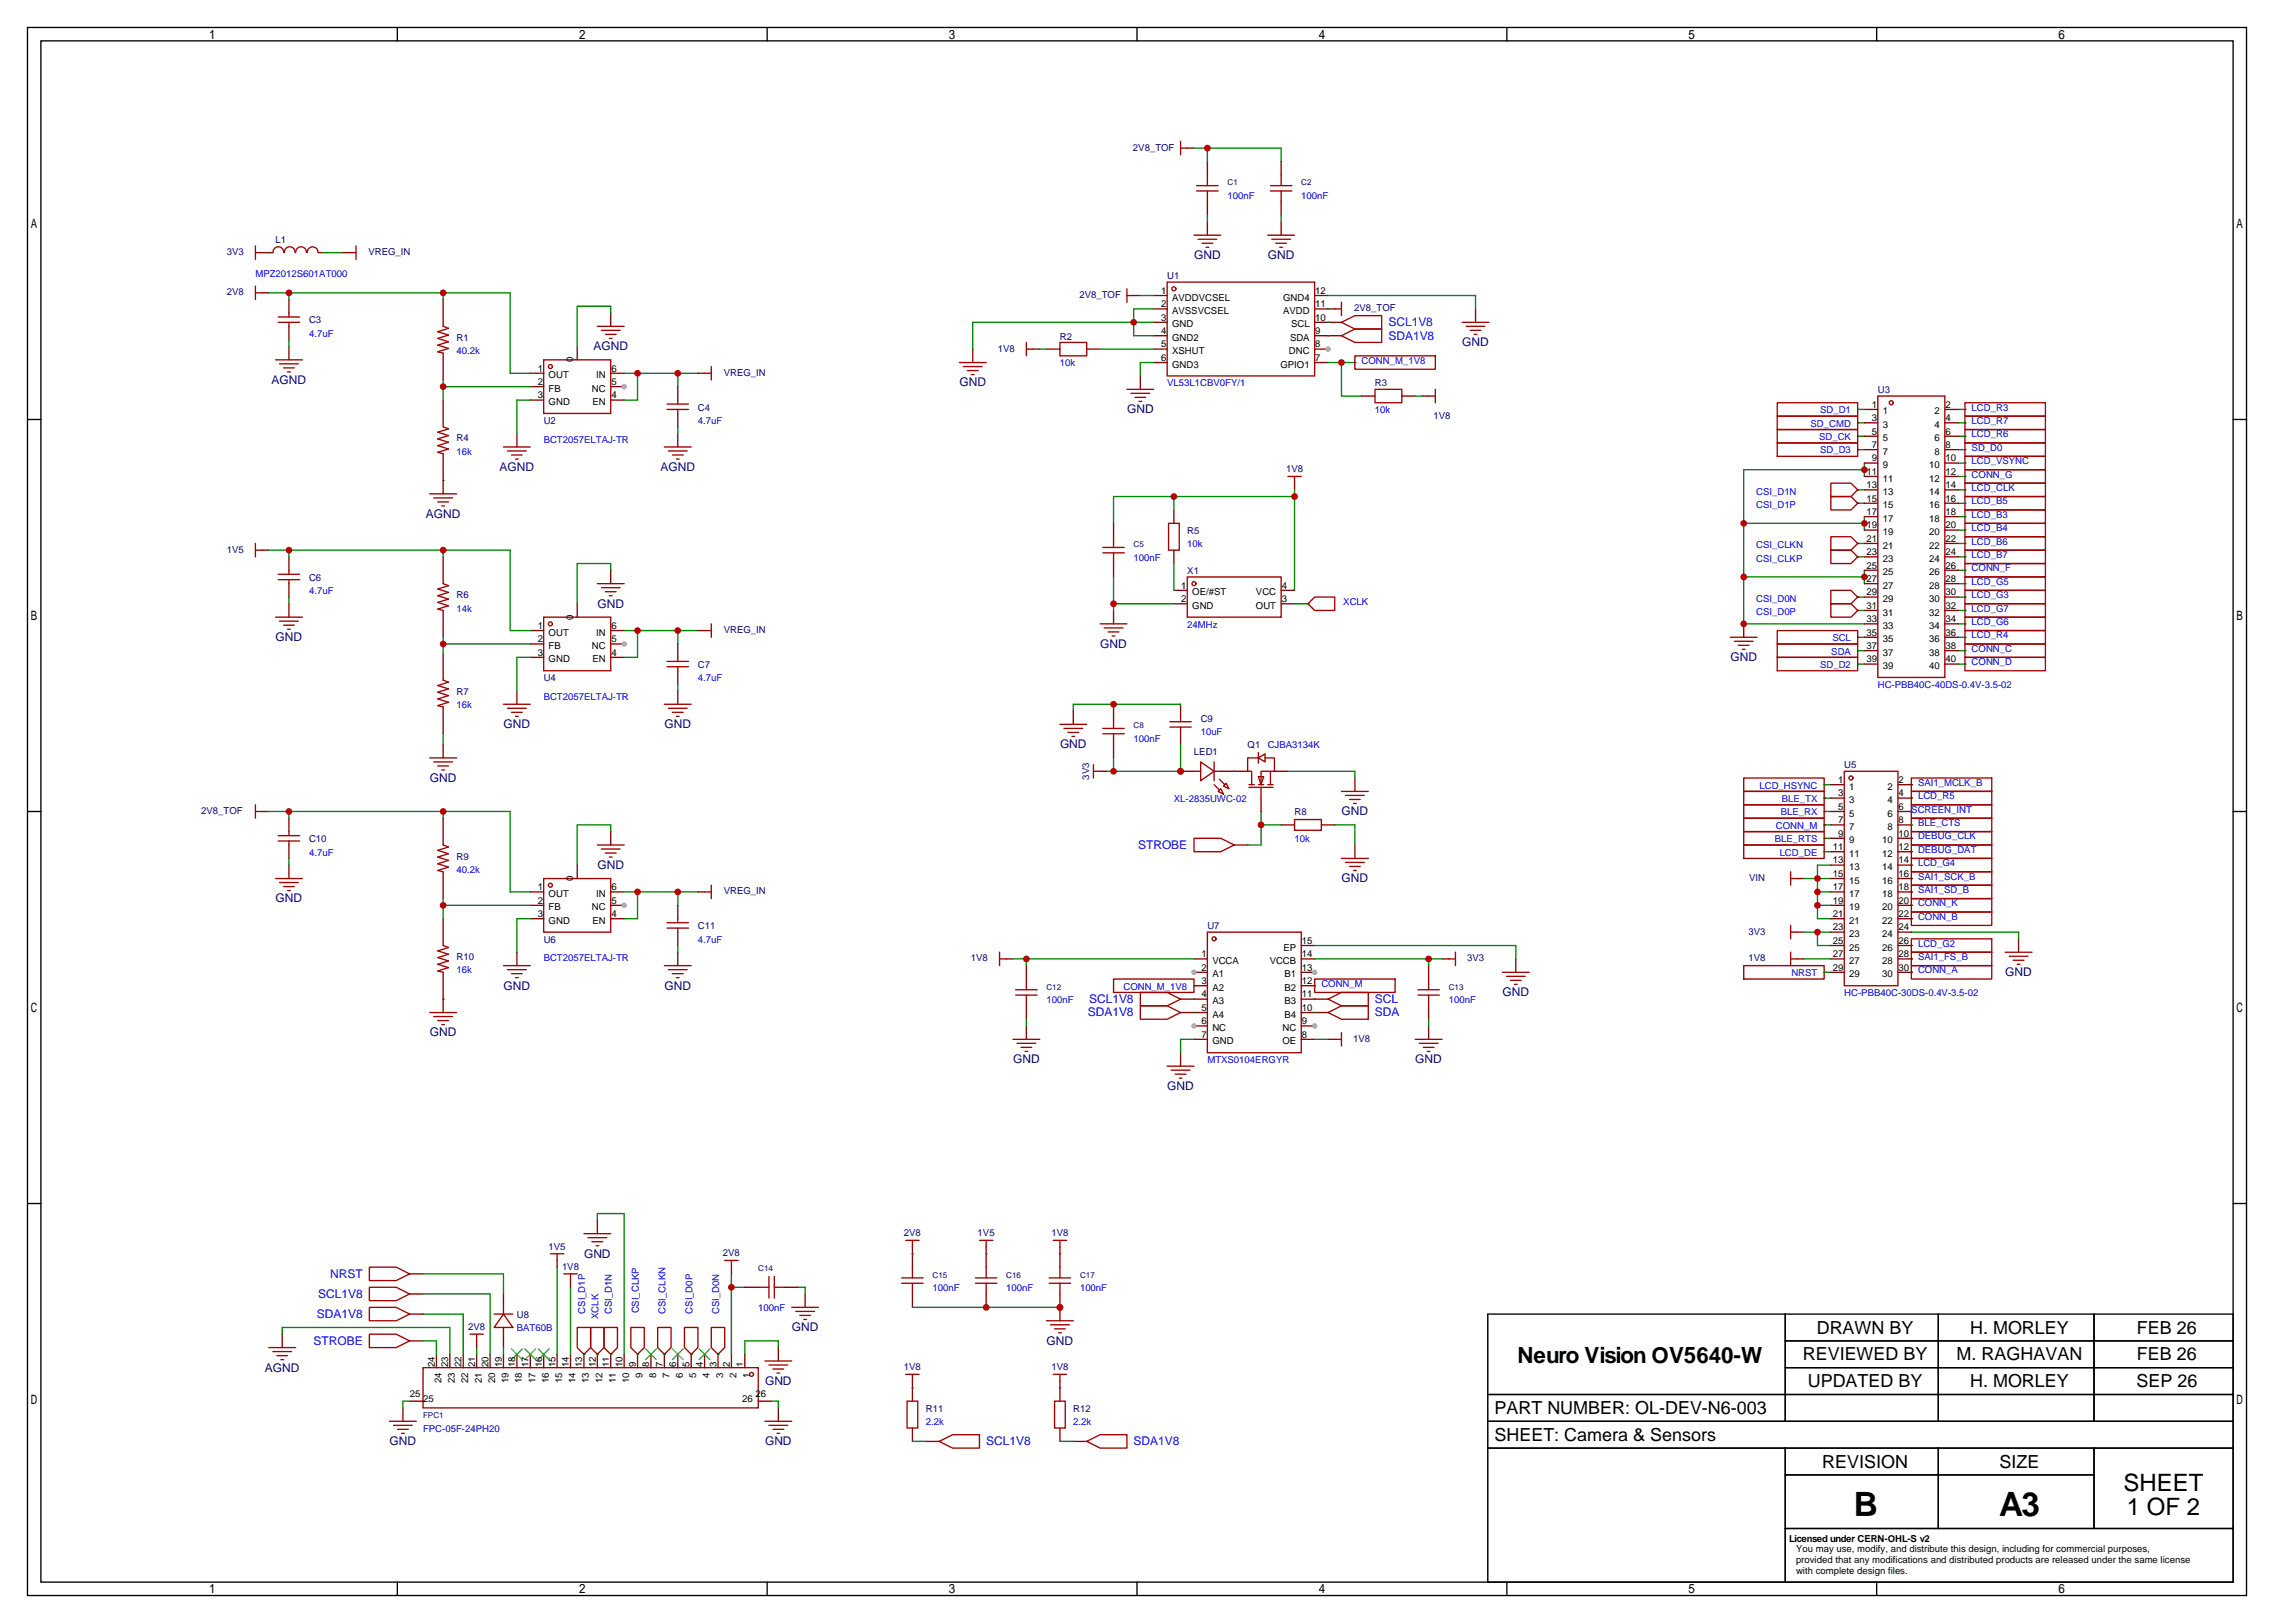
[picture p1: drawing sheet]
<svg xmlns="http://www.w3.org/2000/svg" width="431mm" height="308mm" viewBox="0 0 431 308" stroke-linecap="round" stroke-linejoin="round" font-family="sans-serif">
<defs><g id="words">
<g font-size="6.3">
<text x="351.2" y="287.3">B</text>
<text x="378.7" y="287.3">A3</text>
</g>
<g font-size="4.5">
<text x="402.3" y="282.7">SHEET</text>
<text x="402.9" y="287.2">1 OF 2</text>
</g>
<text font-size="4.2" x="287.5" y="258.3">Neuro Vision OV5640-W</text>
<g font-size="3.4">
<text x="341.5" y="257.8">REVIEWED BY</text>
<text x="344.2" y="252.7">DRAWN BY</text>
<text x="370.7" y="257.8">M. RAGHAVAN</text>
<text x="373.2" y="252.7">H. MORLEY</text>
<text x="404.8" y="252.7">FEB 26</text>
<text x="404.8" y="257.8">FEB 26</text>
<text x="342.5" y="262.9">UPDATED BY</text>
<text x="373.2" y="262.9">H. MORLEY</text>
<text x="404.7" y="262.9">SEP 26</text>
<text x="283.1" y="268">PART NUMBER: OL-DEV-N6-003</text>
<text x="283.1" y="273.1">SHEET: Camera &amp; Sensors</text>
<text x="345.2" y="278.1">REVISION</text>
<text x="378.8" y="278.1">SIZE</text>
</g>
<g font-size="2.3" fill="#000080">
<text x="226.2" y="49.1">GND</text>
<text x="240.2" y="49.1">GND</text>
<text x="277" y="65.6">GND</text>
<text x="112.4" y="66.4">AGND</text>
<text x="51.5" y="72.7">AGND</text>
<text x="181.8" y="73.2">GND</text>
<text x="213.5" y="78.3">GND</text>
<text x="94.6" y="89.2">AGND</text>
<text x="125.1" y="89.2">AGND</text>
<text x="80.7" y="98.1">AGND</text>
<text x="113.2" y="115.2">GND</text>
<text x="52.2" y="121.5">GND</text>
<text x="208.4" y="122.8">GND</text>
<text x="327.8" y="125.3">GND</text>
<text x="95.4" y="138">GND</text>
<text x="125.9" y="138">GND</text>
<text x="200.8" y="141.8">GND</text>
<text x="81.4" y="148.2">GND</text>
<text x="254.1" y="154.5">GND</text>
<text x="113.2" y="164.7">GND</text>
<text x="254.1" y="167.2">GND</text>
<text x="52.2" y="171">GND</text>
<text x="379.9" y="185">GND</text>
<text x="95.4" y="187.5">GND</text>
<text x="125.9" y="187.5">GND</text>
<text x="284.6" y="188.8">GND</text>
<text x="81.4" y="196.4">GND</text>
<text x="191.9" y="201.5">GND</text>
<text x="268.1" y="201.5">GND</text>
<text x="221.1" y="206.6">GND</text>
<text x="110.6" y="238.3">GND</text>
<text x="150" y="252.3">GND</text>
<text x="198.3" y="254.9">GND</text>
<text x="50.2" y="259.9">AGND</text>
<text x="144.9" y="262.5">GND</text>
<text x="73.8" y="273.9">GND</text>
<text x="144.9" y="273.9">GND</text>
</g>
<g font-size="2.3" fill="#00f">
<text x="263" y="61.8">SCL1V8</text>
<text x="263" y="64.4">SDA1V8</text>
<text x="215.6" y="160.9">STROBE</text>
<text x="206.3" y="190.1">SCL1V8</text>
<text x="260.5" y="190.1">SCL</text>
<text x="206.1" y="192.6">SDA1V8</text>
<text x="260.5" y="192.6">SDA</text>
<text x="60.3" y="246">SCL1V8</text>
<text x="62.5" y="242.2">NRST</text>
<text x="60" y="249.8">SDA1V8</text>
<text x="59.4" y="254.9">STROBE</text>
<text x="186.8" y="273.9">SCL1V8</text>
<text x="214.8" y="273.9">SDA1V8</text>
</g>
<g font-size="1.8" fill="#000080">
<text x="214.6" y="28.5">2V8_TOF</text>
<text x="52.2" y="46.1">L1</text>
<text x="43" y="48.4">3V3</text>
<text x="69.8" y="48.4">VREG_IN</text>
<text x="221.1" y="52.9">U1</text>
<text x="43" y="56">2V8</text>
<text x="204.5" y="56.5">2V8_TOF</text>
<text x="256.5" y="59">2V8_TOF</text>
<text x="58.5" y="61.3">C3</text>
<text x="86.5" y="64.6">R1</text>
<text x="200.8" y="64.4">R2</text>
<text x="137.1" y="71.2">VREG_IN</text>
<text x="189" y="66.6">1V8</text>
<text x="132.2" y="77.8">C4</text>
<text x="260.5" y="73.2">R3</text>
<text x="355.7" y="74.5">U3</text>
<text x="86.5" y="83.7">R4</text>
<text x="103" y="80.4">U2</text>
<text x="271.6" y="79.3">1V8</text>
<text x="243.6" y="89.5">1V8</text>
<text x="224.9" y="101.2">R5</text>
<text x="43" y="104.7">1V5</text>
<text x="58.5" y="110.1">C6</text>
<text x="86.5" y="113.4">R6</text>
<text x="224.9" y="108.8">X1</text>
<text x="137.1" y="120">VREG_IN</text>
<text x="86.5" y="131.7">R7</text>
<text x="103" y="129.1">U4</text>
<text x="132.2" y="126.6">C7</text>
<text x="227.5" y="136.7">C9</text>
<text x="226.2" y="143.1">LED1</text>
<text x="236.3" y="141.8">Q1</text>
<text x="206.3" y="147.8" transform="rotate(-90 206.3 147.8)">3V3</text>
<text x="349.4" y="145.6">U5</text>
<text x="38.1" y="154.3">2V8_TOF</text>
<text x="245.2" y="154.5">R8</text>
<text x="58.5" y="159.6">C10</text>
<text x="86.5" y="162.9">R9</text>
<text x="331.4" y="167">VIN</text>
<text x="137.1" y="169.5">VREG_IN</text>
<text x="103" y="178.7">U6</text>
<text x="132.2" y="176.1">C11</text>
<text x="228.7" y="176.1">U7</text>
<text x="331.3" y="177.1">3V3</text>
<text x="86.5" y="182">R10</text>
<text x="183.9" y="182.2">1V8</text>
<text x="277.9" y="182.2">3V3</text>
<text x="331.3" y="182.2">1V8</text>
<text x="256.3" y="197.4">1V8</text>
<text x="103.9" y="236.8">1V5</text>
<text x="136.9" y="238.1">2V8</text>
<text x="171.2" y="234.3">2V8</text>
<text x="185.2" y="234.3">1V5</text>
<text x="199.2" y="234.3">1V8</text>
<text x="106.5" y="240.6">1V8</text>
<text x="97.9" y="249.8">U8</text>
<text x="88.7" y="252.1">2V8</text>
<text x="171.2" y="259.7">1V8</text>
<text x="199.2" y="259.7">1V8</text>
<text x="175.4" y="267.6">R11</text>
<text x="203.3" y="267.6">R12</text>
</g>
<g font-size="1.8" fill="#00f">
<text x="232.5" y="37.7">100nF</text>
<text x="246.5" y="37.7">100nF</text>
<text x="48.4" y="52.4">MPZ2012S601AT000</text>
<text x="58.5" y="63.8">4.7uF</text>
<text x="86.5" y="67.1">40.2k</text>
<text x="200.8" y="69.4">10k</text>
<text x="257.9" y="68.9">CONN_M_1V8</text>
<text x="221.1" y="73.2">VL53L1CBV0FY/1</text>
<text x="373.5" y="77.8">LCD_R3</text>
<text x="103" y="83.9">BCT2057ELTAJ-TR</text>
<text x="132.2" y="80.4">4.7uF</text>
<text x="260.5" y="78.3">10k</text>
<text x="343" y="80.9">SD_CMD</text>
<text x="344.6" y="83.4">SD_CK</text>
<text x="344.8" y="78.3">SD_D1</text>
<text x="373.5" y="82.9">LCD_R6</text>
<text x="373.5" y="80.4">LCD_R7</text>
<text x="86.5" y="86.2">16k</text>
<text x="344.8" y="85.9">SD_D3</text>
<text x="373.5" y="88">LCD_VSYNC</text>
<text x="373.5" y="85.4">SD_D0</text>
<text x="332.7" y="93.7">CSI_D1N</text>
<text x="373.5" y="95.6">LCD_B5</text>
<text x="373.5" y="93.1">LCD_CLK</text>
<text x="373.5" y="90.5">CONN_G</text>
<text x="332.7" y="96.3">CSI_D1P</text>
<text x="373.5" y="98.1">LCD_B3</text>
<text x="373.5" y="100.7">LCD_B4</text>
<text x="214.8" y="106.3">100nF</text>
<text x="224.9" y="103.7">10k</text>
<text x="332.7" y="103.9">CSI_CLKN</text>
<text x="332.7" y="106.4">CSI_CLKP</text>
<text x="373.5" y="105.8">LCD_B7</text>
<text x="373.5" y="103.2">LCD_B6</text>
<text x="58.5" y="112.6">4.7uF</text>
<text x="373.5" y="110.8">LCD_G5</text>
<text x="373.5" y="113.4">LCD_G3</text>
<text x="373.5" y="108.3">CONN_F</text>
<text x="86.5" y="115.9">14k</text>
<text x="224.9" y="119">24MHz</text>
<text x="254.5" y="114.6">XCLK</text>
<text x="332.7" y="114.1">CSI_D0N</text>
<text x="332.7" y="116.6">CSI_D0P</text>
<text x="373.5" y="115.9">LCD_G7</text>
<text x="373.5" y="118.5">LCD_G6</text>
<text x="346.9" y="124">SDA</text>
<text x="347.1" y="121.5">SCL</text>
<text x="373.5" y="121">LCD_R4</text>
<text x="373.5" y="123.5">CONN_C</text>
<text x="132.2" y="129.1">4.7uF</text>
<text x="344.8" y="126.6">SD_D2</text>
<text x="355.7" y="130.4">HC-PBB40C-40DS-0.4V-3.5-02</text>
<text x="373.5" y="126.1">CONN_D</text>
<text x="86.5" y="134.2">16k</text>
<text x="103" y="132.7">BCT2057ELTAJ-TR</text>
<text x="214.8" y="140.6">100nF</text>
<text x="227.5" y="139.3">10uF</text>
<text x="240.2" y="141.8">CJBA3134K</text>
<text x="333.3" y="149.4">LCD_HSYNC</text>
<text x="363.3" y="148.9">SAI1_MCLK_B</text>
<text x="222.4" y="152">XL-2835UWC-02</text>
<text x="337.3" y="154.5">BLE_RX</text>
<text x="337.5" y="152">BLE_TX</text>
<text x="362.1" y="154">SCREEN_INT</text>
<text x="363.3" y="151.5">LCD_R5</text>
<text x="245.2" y="159.6">10k</text>
<text x="336.2" y="159.6">BLE_RTS</text>
<text x="336.4" y="157.1">CONN_M</text>
<text x="363.3" y="159.1">DEBUG_CLK</text>
<text x="363.3" y="161.6">DEBUG_DAT</text>
<text x="363.3" y="156.6">BLE_CTS</text>
<text x="58.5" y="162.1">4.7uF</text>
<text x="86.5" y="165.4">40.2k</text>
<text x="337.1" y="162.1">LCD_DE</text>
<text x="363.3" y="164.2">LCD_G4</text>
<text x="363.3" y="166.7">SAI1_SCK_B</text>
<text x="363.3" y="169.3">SAI1_SD_B</text>
<text x="363.3" y="171.8">CONN_K</text>
<text x="132.2" y="178.7">4.7uF</text>
<text x="363.3" y="174.3">CONN_B</text>
<text x="363.3" y="179.4">LCD_G2</text>
<text x="86.5" y="184.5">16k</text>
<text x="103" y="182.2">BCT2057ELTAJ-TR</text>
<text x="339.4" y="185">NRST</text>
<text x="363.3" y="182">SAI1_FS_B</text>
<text x="363.3" y="184.5">CONN_A</text>
<text x="198.2" y="190.1">100nF</text>
<text x="212.8" y="187.5">CONN_M_1V8</text>
<text x="250.3" y="187">CONN_M</text>
<text x="274.4" y="190.1">100nF</text>
<text x="349.4" y="188.8">HC-PBB40C-30DS-0.4V-3.5-02</text>
<text x="228.7" y="201.5">MTXS0104ERGYR</text>
<text x="176.7" y="244.7">100nF</text>
<text x="190.6" y="244.7">100nF</text>
<text x="204.6" y="244.7">100nF</text>
<text x="110.8" y="249" transform="rotate(-90 110.8 249)">CSI_D1P</text>
<text x="113.4" y="250" transform="rotate(-90 113.4 250)">XCLK</text>
<text x="115.9" y="249.1" transform="rotate(-90 115.9 249.1)">CSI_D1N</text>
<text x="121" y="248.9" transform="rotate(-90 121 248.9)">CSI_CLKP</text>
<text x="126.1" y="249" transform="rotate(-90 126.1 249)">CSI_CLKN</text>
<text x="131.2" y="249" transform="rotate(-90 131.2 249)">CSI_D0P</text>
<text x="136.2" y="249.1" transform="rotate(-90 136.2 249.1)">CSI_D0N</text>
<text x="143.6" y="248.5">100nF</text>
<text x="97.9" y="252.3">BAT60B</text>
<text x="80.1" y="271.4">FPC-05F-24PH20</text>
<text x="175.4" y="270.1">2.2k</text>
<text x="203.3" y="270.1">2.2k</text>
</g>
<g font-size="1.8">
<text x="220" y="55.7">1</text>
<text x="220" y="58.2">2</text>
<text x="222" y="57">AVDDVCSEL</text>
<text x="222" y="59.5">AVSSVCSEL</text>
<text x="243.1" y="59.5">AVDD</text>
<text x="243.1" y="57">GND4</text>
<text x="249.2" y="58.2">11</text>
<text x="249.2" y="55.7">12</text>
<text x="220" y="60.8">3</text>
<text x="220" y="63.3">4</text>
<text x="220" y="65.9">5</text>
<text x="222" y="62">GND</text>
<text x="222" y="64.6">GND2</text>
<text x="244.4" y="64.6">SDA</text>
<text x="244.6" y="62">SCL</text>
<text x="249.2" y="65.9">8</text>
<text x="249.2" y="63.3">9</text>
<text x="249.2" y="60.8">10</text>
<text x="101.9" y="70.4">1</text>
<text x="103.9" y="71.7">OUT</text>
<text x="108.5" y="68.7" transform="rotate(-90 108.5 68.7)">0</text>
<text x="112.9" y="71.7">IN</text>
<text x="115.8" y="70.4">6</text>
<text x="220" y="68.4">6</text>
<text x="222" y="67.1">XSHUT</text>
<text x="222" y="69.7">GND3</text>
<text x="242.6" y="69.7">GPIO1</text>
<text x="244.2" y="67.1">DNC</text>
<text x="249.2" y="68.4">7</text>
<text x="101.9" y="73">2</text>
<text x="101.9" y="75.5">3</text>
<text x="103.9" y="74.2">FB</text>
<text x="103.9" y="76.8">GND</text>
<text x="112.1" y="74.2">NC</text>
<text x="112.2" y="76.8">EN</text>
<text x="115.8" y="75.5">4</text>
<text x="115.8" y="73">5</text>
<text x="354.6" y="77.3">1</text>
<text x="368.6" y="77.3">2</text>
<text x="354.6" y="82.4">5</text>
<text x="354.6" y="79.8">3</text>
<text x="356.7" y="83.6">5</text>
<text x="356.7" y="81.1">3</text>
<text x="356.7" y="78.6">1</text>
<text x="366.5" y="78.6">2</text>
<text x="366.5" y="81.1">4</text>
<text x="366.5" y="83.6">6</text>
<text x="368.6" y="79.8">4</text>
<text x="368.6" y="82.4">6</text>
<text x="353.6" y="90">11</text>
<text x="354.6" y="87.4">9</text>
<text x="354.6" y="84.9">7</text>
<text x="356.7" y="88.7">9</text>
<text x="356.7" y="86.2">7</text>
<text x="365.5" y="88.7">10</text>
<text x="366.5" y="86.2">8</text>
<text x="368.6" y="84.9">8</text>
<text x="368.6" y="87.4">10</text>
<text x="368.6" y="90">12</text>
<text x="353.6" y="95.1">15</text>
<text x="353.6" y="92.5">13</text>
<text x="356.7" y="93.8">13</text>
<text x="356.7" y="91.3">11</text>
<text x="365.5" y="91.3">12</text>
<text x="365.5" y="93.8">14</text>
<text x="368.6" y="92.5">14</text>
<text x="368.6" y="95.1">16</text>
<text x="353.6" y="100.1">19</text>
<text x="353.6" y="97.6">17</text>
<text x="356.7" y="101.4">19</text>
<text x="356.7" y="98.9">17</text>
<text x="356.7" y="96.3">15</text>
<text x="365.5" y="96.3">16</text>
<text x="365.5" y="98.9">18</text>
<text x="365.5" y="101.4">20</text>
<text x="368.6" y="97.6">18</text>
<text x="368.6" y="100.1">20</text>
<text x="353.6" y="107.8">25</text>
<text x="353.6" y="105.2">23</text>
<text x="353.6" y="102.7">21</text>
<text x="356.7" y="106.5">23</text>
<text x="356.7" y="104">21</text>
<text x="365.5" y="104">22</text>
<text x="365.5" y="106.5">24</text>
<text x="368.6" y="102.7">22</text>
<text x="368.6" y="105.2">24</text>
<text x="368.6" y="107.8">26</text>
<text x="223.8" y="111.6">1</text>
<text x="225.9" y="112.8">OE/#ST</text>
<text x="237.9" y="112.8">VCC</text>
<text x="242.8" y="111.6">4</text>
<text x="353.6" y="112.8">29</text>
<text x="353.6" y="110.3">27</text>
<text x="356.7" y="111.6">27</text>
<text x="356.7" y="109">25</text>
<text x="365.5" y="109">26</text>
<text x="365.5" y="111.6">28</text>
<text x="368.6" y="110.3">28</text>
<text x="368.6" y="112.8">30</text>
<text x="101.9" y="119.2">1</text>
<text x="108.5" y="117.5" transform="rotate(-90 108.5 117.5)">0</text>
<text x="115.8" y="119.2">6</text>
<text x="223.8" y="114.1">2</text>
<text x="225.9" y="115.4">GND</text>
<text x="237.9" y="115.4">OUT</text>
<text x="242.8" y="114.1">3</text>
<text x="353.6" y="117.9">33</text>
<text x="353.6" y="115.4">31</text>
<text x="356.7" y="119.2">33</text>
<text x="356.7" y="116.7">31</text>
<text x="356.7" y="114.1">29</text>
<text x="365.5" y="114.1">30</text>
<text x="365.5" y="116.7">32</text>
<text x="365.5" y="119.2">34</text>
<text x="368.6" y="115.4">32</text>
<text x="368.6" y="117.9">34</text>
<text x="101.9" y="121.7">2</text>
<text x="101.9" y="124.3">3</text>
<text x="103.9" y="120.5">OUT</text>
<text x="103.9" y="123">FB</text>
<text x="103.9" y="125.5">GND</text>
<text x="112.1" y="123">NC</text>
<text x="112.2" y="125.5">EN</text>
<text x="112.9" y="120.5">IN</text>
<text x="115.8" y="124.3">4</text>
<text x="115.8" y="121.7">5</text>
<text x="353.6" y="125.5">39</text>
<text x="353.6" y="123">37</text>
<text x="353.6" y="120.5">35</text>
<text x="356.7" y="124.3">37</text>
<text x="356.7" y="121.7">35</text>
<text x="365.5" y="121.7">36</text>
<text x="365.5" y="124.3">38</text>
<text x="368.6" y="120.5">36</text>
<text x="368.6" y="123">38</text>
<text x="368.6" y="125.5">40</text>
<text x="356.7" y="126.8">39</text>
<text x="365.5" y="126.8">40</text>
<text x="348.2" y="148.4">1</text>
<text x="350.3" y="149.7">1</text>
<text x="357.6" y="149.7">2</text>
<text x="359.7" y="148.4">2</text>
<text x="348.2" y="153.5">5</text>
<text x="348.2" y="150.9">3</text>
<text x="350.3" y="154.8">5</text>
<text x="350.3" y="152.2">3</text>
<text x="357.6" y="152.2">4</text>
<text x="357.6" y="154.8">6</text>
<text x="359.7" y="150.9">4</text>
<text x="359.7" y="153.5">6</text>
<text x="347.2" y="161.1">11</text>
<text x="348.2" y="158.6">9</text>
<text x="348.2" y="156">7</text>
<text x="350.3" y="159.8">9</text>
<text x="350.3" y="157.3">7</text>
<text x="356.6" y="159.8">10</text>
<text x="357.6" y="157.3">8</text>
<text x="359.7" y="156">8</text>
<text x="359.7" y="158.6">10</text>
<text x="359.7" y="161.1">12</text>
<text x="108.5" y="167" transform="rotate(-90 108.5 167)">0</text>
<text x="347.2" y="166.2">15</text>
<text x="347.2" y="163.6">13</text>
<text x="350.3" y="167.5">15</text>
<text x="350.3" y="164.9">13</text>
<text x="350.3" y="162.4">11</text>
<text x="356.6" y="162.4">12</text>
<text x="356.6" y="164.9">14</text>
<text x="356.6" y="167.5">16</text>
<text x="359.7" y="163.6">14</text>
<text x="359.7" y="166.2">16</text>
<text x="101.9" y="168.7">1</text>
<text x="101.9" y="171.3">2</text>
<text x="101.9" y="173.8">3</text>
<text x="103.9" y="170">OUT</text>
<text x="103.9" y="172.5">FB</text>
<text x="112.1" y="172.5">NC</text>
<text x="112.9" y="170">IN</text>
<text x="115.8" y="173.8">4</text>
<text x="115.8" y="171.3">5</text>
<text x="115.8" y="168.7">6</text>
<text x="347.2" y="173.8">21</text>
<text x="347.2" y="171.3">19</text>
<text x="347.2" y="168.7">17</text>
<text x="350.3" y="172.5">19</text>
<text x="350.3" y="170">17</text>
<text x="356.6" y="170">18</text>
<text x="356.6" y="172.5">20</text>
<text x="359.7" y="168.7">18</text>
<text x="359.7" y="171.3">20</text>
<text x="359.7" y="173.8">22</text>
<text x="103.9" y="175.1">GND</text>
<text x="112.2" y="175.1">EN</text>
<text x="246.6" y="178.9">15</text>
<text x="347.2" y="178.9">25</text>
<text x="347.2" y="176.3">23</text>
<text x="350.3" y="177.6">23</text>
<text x="350.3" y="175.1">21</text>
<text x="356.6" y="175.1">22</text>
<text x="356.6" y="177.6">24</text>
<text x="359.7" y="176.3">24</text>
<text x="359.7" y="178.9">26</text>
<text x="227.6" y="181.4">1</text>
<text x="227.6" y="184">2</text>
<text x="229.7" y="182.7">VCCA</text>
<text x="229.7" y="185.2">A1</text>
<text x="240.5" y="182.7">VCCB</text>
<text x="243.1" y="180.2">EP</text>
<text x="243.3" y="185.2">B1</text>
<text x="246.6" y="184">13</text>
<text x="246.6" y="181.4">14</text>
<text x="347.2" y="184">29</text>
<text x="347.2" y="181.4">27</text>
<text x="350.3" y="185.2">29</text>
<text x="350.3" y="182.7">27</text>
<text x="350.3" y="180.2">25</text>
<text x="356.6" y="180.2">26</text>
<text x="356.6" y="182.7">28</text>
<text x="356.6" y="185.2">30</text>
<text x="359.7" y="181.4">28</text>
<text x="359.7" y="184">30</text>
<text x="227.6" y="186.5">3</text>
<text x="227.6" y="189">4</text>
<text x="227.6" y="191.6">5</text>
<text x="229.7" y="187.8">A2</text>
<text x="229.7" y="190.3">A3</text>
<text x="243.3" y="190.3">B3</text>
<text x="243.3" y="187.8">B2</text>
<text x="246.6" y="191.6">10</text>
<text x="246.6" y="189">11</text>
<text x="246.6" y="186.5">12</text>
<text x="227.6" y="194.1">6</text>
<text x="227.6" y="196.7">7</text>
<text x="229.7" y="192.9">A4</text>
<text x="229.7" y="195.4">NC</text>
<text x="229.7" y="197.9">GND</text>
<text x="242.9" y="197.9">OE</text>
<text x="242.9" y="195.4">NC</text>
<text x="243.3" y="192.9">B4</text>
<text x="246.6" y="196.7">8</text>
<text x="246.6" y="194.1">9</text>
<text x="82.4" y="259.1" transform="rotate(-90 82.4 259.1)">24</text>
<text x="83.6" y="262.2" transform="rotate(-90 83.6 262.2)">24</text>
<text x="84.9" y="259.1" transform="rotate(-90 84.9 259.1)">23</text>
<text x="86.2" y="262.2" transform="rotate(-90 86.2 262.2)">23</text>
<text x="87.4" y="259.1" transform="rotate(-90 87.4 259.1)">22</text>
<text x="88.7" y="262.2" transform="rotate(-90 88.7 262.2)">22</text>
<text x="90" y="259.1" transform="rotate(-90 90 259.1)">21</text>
<text x="91.3" y="262.2" transform="rotate(-90 91.3 262.2)">21</text>
<text x="92.5" y="259.1" transform="rotate(-90 92.5 259.1)">20</text>
<text x="93.8" y="262.2" transform="rotate(-90 93.8 262.2)">20</text>
<text x="95.1" y="259.1" transform="rotate(-90 95.1 259.1)">19</text>
<text x="96.3" y="262.2" transform="rotate(-90 96.3 262.2)">19</text>
<text x="97.6" y="259.1" transform="rotate(-90 97.6 259.1)">18</text>
<text x="98.9" y="262.2" transform="rotate(-90 98.9 262.2)">18</text>
<text x="100.1" y="259.1" transform="rotate(-90 100.1 259.1)">17</text>
<text x="101.4" y="262.2" transform="rotate(-90 101.4 262.2)">17</text>
<text x="102.7" y="259.1" transform="rotate(-90 102.7 259.1)">16</text>
<text x="104" y="262.2" transform="rotate(-90 104 262.2)">16</text>
<text x="105.2" y="259.1" transform="rotate(-90 105.2 259.1)">15</text>
<text x="106.5" y="262.2" transform="rotate(-90 106.5 262.2)">15</text>
<text x="107.8" y="259.1" transform="rotate(-90 107.8 259.1)">14</text>
<text x="109" y="262.2" transform="rotate(-90 109 262.2)">14</text>
<text x="110.3" y="259.1" transform="rotate(-90 110.3 259.1)">13</text>
<text x="111.6" y="262.2" transform="rotate(-90 111.6 262.2)">13</text>
<text x="112.8" y="259.1" transform="rotate(-90 112.8 259.1)">12</text>
<text x="114.1" y="262.2" transform="rotate(-90 114.1 262.2)">12</text>
<text x="115.4" y="259.1" transform="rotate(-90 115.4 259.1)">11</text>
<text x="116.7" y="262.2" transform="rotate(-90 116.7 262.2)">11</text>
<text x="117.9" y="259.1" transform="rotate(-90 117.9 259.1)">10</text>
<text x="119.2" y="262.2" transform="rotate(-90 119.2 262.2)">10</text>
<text x="120.5" y="259.1" transform="rotate(-90 120.5 259.1)">9</text>
<text x="121.7" y="261.2" transform="rotate(-90 121.7 261.2)">9</text>
<text x="123" y="259.1" transform="rotate(-90 123 259.1)">8</text>
<text x="124.3" y="261.2" transform="rotate(-90 124.3 261.2)">8</text>
<text x="125.5" y="259.1" transform="rotate(-90 125.5 259.1)">7</text>
<text x="126.8" y="261.2" transform="rotate(-90 126.8 261.2)">7</text>
<text x="128.1" y="259.1" transform="rotate(-90 128.1 259.1)">6</text>
<text x="129.4" y="261.2" transform="rotate(-90 129.4 261.2)">6</text>
<text x="130.6" y="259.1" transform="rotate(-90 130.6 259.1)">5</text>
<text x="131.9" y="261.2" transform="rotate(-90 131.9 261.2)">5</text>
<text x="133.2" y="259.1" transform="rotate(-90 133.2 259.1)">4</text>
<text x="134.4" y="261.2" transform="rotate(-90 134.4 261.2)">4</text>
<text x="135.7" y="259.1" transform="rotate(-90 135.7 259.1)">3</text>
<text x="137" y="261.2" transform="rotate(-90 137 261.2)">3</text>
<text x="138.2" y="259.1" transform="rotate(-90 138.2 259.1)">2</text>
<text x="139.5" y="261.2" transform="rotate(-90 139.5 261.2)">2</text>
<text x="140.8" y="259.1" transform="rotate(-90 140.8 259.1)">1</text>
<text x="142.1" y="261.2" transform="rotate(-90 142.1 261.2)">1</text>
<text x="77.6" y="264.8">25</text>
<text x="80.2" y="265.8">25</text>
<text x="140.6" y="265.8">26</text>
<text x="143.2" y="264.8">26</text>
<text x="339" y="292.2">Licensed under CERN-OHL-S v2</text>
<text x="340.2" y="294.2">You may use, modify, and distribute this design, including for commercial purposes,</text>
<text x="340.2" y="296.3">provided that any modifications and distributed products are released under the same license</text>
<text x="340.2" y="298.3">with complete design files.</text>
</g>
<g font-size="1.5" fill="#000080">
<text x="232.5" y="35.1">C1</text>
<text x="246.5" y="35.1">C2</text>
<text x="214.8" y="103.7">C5</text>
<text x="214.8" y="138">C8</text>
<text x="198.2" y="187.5">C12</text>
<text x="274.4" y="187.5">C13</text>
<text x="143.6" y="240.9">C14</text>
<text x="176.7" y="242.2">C15</text>
<text x="190.6" y="242.2">C16</text>
<text x="204.6" y="242.2">C17</text>
<text x="80.1" y="268.8">FPC1</text>
</g>
</g></defs>
<g fill="none" stroke="#000" stroke-width=".25">
<path d="M5.2 5.2h420.4v297.2h-420.4zM7.7 7.7h415.3v292.1h-415.3zM75.3 5.2v2.5M145.3 5.2v2.5M215.4 5.2v2.5M285.5 5.2v2.5M355.5 5.2v2.5M5.2 79.5h2.5M423 79.5h2.6M5.2 153.8h2.5M423 153.8h2.6M5.2 228.1h2.5"/>
<path d="M423 228.1h2.6M281.8 249h141.2v50.8h-141.2zM338.2 249v20.4M338.2 254.1h84.8M338.2 259.2h84.8M367.2 249v20.4M396.7 249v20.4M281.8 264.3h141.2M281.8 269.4h141.2M281.8 274.4h141.2M338.2 274.4v25.4M338.2 279.5h58.5"/>
<path d="M367.2 274.4v15.3M396.7 274.4v15.3M75.3 299.8v2.6M145.3 299.8v2.6M215.4 299.8v2.6M285.5 299.8v2.6M338.2 289.7h84.8M355.5 299.8v2.6"/>
</g>
<g fill="none" stroke="#a10000" stroke-width=".25">
<path d="M327.8 120.8h5.1M328.5 121.5h3.6M329.3 122.3h2M330.1 123.1h.5M330.3 147.4h15.3v2.6h-15.3zM330.3 160.1h15.3v2.6h-15.3zM379.9 180.5h5M380.6 181.2h3.6M381.4 182h2M382.1 182.8h.6M50.9 255.4h5.1M51.7 256.2h3.5"/>
<path d="M52.5 256.9h2M53.2 257.7h.5M80.1 259.2h63.5v7.6h-63.5z"/>
<circle cx="142.4" cy="260.5" r=".38"/>
</g>
<g fill="none" stroke="#870000" stroke-width=".25">
<path d="M330.3 118.2v2.6M345.6 148.7h.1M345.6 161.4h.1M382.4 177.9v2.6M53.5 252.9v2.5M82.7 256.7v2.5M85.2 256.7v2.5M87.8 256.7v2.5M90.3 256.7v2.5M92.8 256.7v2.5M95.4 256.7v2.5M97.9 256.7v2.5"/>
<path d="M100.5 256.7v2.5M103 256.7v2.5M105.5 256.7v2.5M108.1 256.7v2.5M110.6 256.7v2.5M113.2 256.7v2.5M115.7 256.7v2.5M118.2 256.7v2.5M120.8 256.7v2.5M123.3 256.7v2.5M125.9 256.7v2.5M128.4 256.7v2.5"/>
<path d="M130.9 256.7v2.5M133.5 256.7v2.5M136 256.7v2.5M138.6 256.7v2.5M141.1 256.7v2.5M77.6 265.6h2.5M143.6 265.6h2.6"/>
</g>
<path d="M96.9 255.7l2 2M98.9 255.7l-2 2M99.4 255.7l2.1 2M101.5 255.7l-2.1 2M102 255.7l2 2M104 255.7l-2 2M122.3 255.7l2 2M124.3 255.7l-2 2M127.4 255.7l2 2M129.4 255.7l-2 2M132.5 255.7l2 2M134.5 255.7l-2 2" fill="none" stroke="#3c3" stroke-width=".25"/>
<path d="M330.3 99.2h22.9M353.2 87.8v2.5M353.2 97.9v2.6M353.2 89h-22.9v29.2h22.9M330.3 109.3h22.9M353.2 108.1v2.5" fill="none" stroke="#008700" stroke-width=".25"/>
<g fill="#c00">
<circle cx="353.2" cy="89" r=".63"/>
<circle cx="330.3" cy="118.2" r=".63"/>
<circle cx="330.3" cy="109.3" r=".63"/>
<circle cx="353.2" cy="109.3" r=".63"/>
<circle cx="330.3" cy="99.2" r=".63"/>
<circle cx="353.2" cy="99.2" r=".63"/>
</g>
<g fill="none" stroke="#008700" stroke-width=".25">
<path d="M362.1 158.9h.1M362.1 151.3h.1M362.1 148.7h.1M362.1 179.2h.1M362.1 174.1h.1M362.1 171.6h.1M362.1 169h.1M362.1 166.5h.1M362.1 164h.1M362.1 161.4h.1M362.1 184.3h.1M362.1 181.7h.1"/>
<path d="M53.5 252.9v-1.3h31.7v5.1M80.1 249h7.7v7.7M80.1 245.2h12.7v11.5M90.3 255.4v1.3M105.5 240.2v16.5M108.1 244v12.7M110.6 256.7h.1M115.7 256.7h.1M120.8 256.7h.1M125.9 256.7h.1M130.9 256.7h.1M136 256.7h.1"/>
<path d="M138.6 241.4v15.3M138.6 244h2.5"/>
</g>
<g fill="none" stroke="#870000" stroke-width=".25">
<path d="M372.2 95.4h.1M372.2 92.8h.1M372.2 97.9h.1M372.2 90.3h.1M372.2 87.8h.1M372.2 82.7h.1M372.2 80.1h.1M372.2 105.5h.1M372.2 110.6h.1M372.2 113.2h.1M372.2 115.7h.1M372.2 118.2h.1"/>
<path d="M372.2 100.5h.1M372.2 103h.1M372.2 120.8h.1M372.2 123.3h.1M105.5 238.9v1.3M77.6 249h2.5M77.6 245.2h2.5M77.6 241.4h2.5M90.3 254.1v1.3M108.1 242.7v1.3M110.6 256.7h.1M115.7 256.7h.1"/>
<path d="M120.8 256.7h.1M125.9 256.7h.1M130.9 256.7h.1M136 256.7h.1"/>
</g>
<g fill="none" stroke="#a10000" stroke-width=".25">
<path d="M372.2 78.9h15.3v2.5h-15.3zM372.2 94.1h15.3v2.5h-15.3zM372.2 91.6h15.3v2.5h-15.3zM372.2 96.6h15.3v2.6h-15.3zM372.2 99.2h15.3v2.5h-15.3zM372.2 89h15.3v2.6h-15.3zM372.2 86.5h15.3v2.5h-15.3zM372.2 81.4h15.3v2.5h-15.3zM372.2 104.3h15.3v2.5h-15.3zM372.2 109.3h15.3v2.6h-15.3zM372.2 111.9h15.3v2.5h-15.3zM372.2 114.4h15.3v2.6h-15.3z"/>
<path d="M372.2 117h15.3v2.5h-15.3zM372.2 119.5h15.3v2.5h-15.3zM372.2 101.7h15.3v2.6h-15.3zM372.2 122h15.3v2.6h-15.3zM104.3 237.6h2.5M105.5 237.6v1.3M70 247.8h5.1l2.5 1.2-2.5 1.3h-5.1zM70 244h5.1l2.5 1.2-2.5 1.3h-5.1zM70 240.2h5.1l2.5 1.2-2.5 1.3h-5.1zM89 252.9h2.6M90.3 252.9v1.2M106.8 241.4h2.5"/>
<path d="M108.1 241.4v1.3M109.3 251.6h2.6v3.8l-1.3 1.3-1.3-1.3zM114.4 251.6h2.6v3.8l-1.3 1.3-1.3-1.3zM119.5 251.6h2.5v3.8l-1.2 1.3-1.3-1.3zM124.6 251.6h2.5v3.8l-1.2 1.3-1.3-1.3zM129.7 251.6h2.5v3.8l-1.3 1.3-1.2-1.3zM134.7 251.6h2.6v3.8l-1.3 1.3-1.3-1.3z"/>
</g>
<circle cx="138.6" cy="244" r=".63" fill="#c00"/>
<g fill="none" stroke="#a10000" stroke-width=".25">
<path d="M372.2 76.3h15.3v2.6h-15.3zM372.2 83.9h15.3v2.6h-15.3zM372.2 106.8h15.3v2.5h-15.3zM372.2 124.6h15.3v2.5h-15.3zM362.1 147.4h15.2v2.6h-15.2zM362.1 150h15.2v2.5h-15.2zM362.1 157.6h15.2v2.5h-15.2zM362.1 162.7h15.2v2.5h-15.2zM362.1 160.1h15.2v2.6h-15.2zM362.1 165.2h15.2v2.6h-15.2zM362.1 167.8h15.2v2.5h-15.2zM362.1 172.8h15.2v2.6h-15.2z"/>
<path d="M362.1 170.3h15.2v2.5h-15.2zM362.1 177.9h15.2v2.6h-15.2zM330.3 183h15.3v2.5h-15.3zM339.2 180.5v2.5M339.2 181.7h1.3M362.1 180.5h15.2v2.5h-15.2zM362.1 183h15.2v2.5h-15.2zM110.6 233.8h5.1M111.4 234.6h3.5M112.1 235.3h2.1M112.9 236.1h.5M137.3 238.9h2.5"/>
<path d="M138.6 238.9v1.3M171.6 235.1h2.5M172.8 235.1v1.2M185.5 235.1h2.6M186.8 235.1v1.2M199.5 235.1h2.6M200.8 235.1v1.2M111.9 251.6h2.5v3.8l-1.2 1.3-1.3-1.3zM144.9 257.9h5.1M145.7 258.7h3.5M146.4 259.5h2.1M170.8 243.2h4.1"/>
<path d="M170.8 242.2h4.1M172.8 240.2v2M172.8 243.2v2M184.8 243.2h4M184.8 242.2h4M186.8 240.2v2M186.8 243.2v2M198.8 243.2h4M198.8 242.2h4M200.8 240.2v2M200.8 243.2v2M147.2 260.2h.5"/>
</g>
<g fill="none" stroke="#870000" stroke-width=".25">
<path d="M372.2 77.6h.1M372.2 85.2h.1M372.2 108.1h.1M372.2 125.9h.1M362.1 148.7h.1M362.1 151.3h.1M362.1 158.9h.1M362.1 164h.1M362.1 161.4h.1M362.1 166.5h.1M362.1 169h.1M362.1 174.1h.1"/>
<path d="M362.1 171.6h.1M362.1 179.2h.1M340.5 181.7h1.3M345.6 184.3h.1M362.1 181.7h.1M362.1 184.3h.1M113.2 231.3v2.5M172.8 236.3v3.9M186.8 236.3v3.9M200.8 236.3v3.9M113.2 256.7h.1M138.6 240.2v1.2"/>
<path d="M147.4 255.4v2.5M172.8 245.2v2.6M186.8 245.2v2.6M200.8 245.2v2.6"/>
</g>
<path d="M362.1 176.7h20.3v1.2M341.8 181.7h5M345.6 184.3h1.2M113.2 231.3v-1.3h5v26.7M172.8 237.6h.1M186.8 237.6h.1M200.8 237.6h.1M113.2 256.7h.1M147.4 255.4v-1.3h-6.3v2.6M172.8 247.8h28" fill="none" stroke="#008700" stroke-width=".25"/>
<g fill="#c00">
<circle cx="186.8" cy="247.8" r=".63"/>
<circle cx="200.8" cy="247.8" r=".63"/>
</g>
<path d="M340.5 176.7h1.3M200.8 247.8v2.5" fill="none" stroke="#870000" stroke-width=".25"/>
<path d="M339.2 175.4v2.5M339.2 176.7h1.3" fill="none" stroke="#a10000" stroke-width=".25"/>
<circle cx="200.8" cy="247.8" r=".63" fill="#c00"/>
<path d="M198.2 250.3h5.1M199 251.1h3.6M199.8 251.8h2M200.5 252.6h.5" fill="none" stroke="#a10000" stroke-width=".25"/>
<path d="M341.8 176.7h5M344.3 176.7v2.5h2.5" fill="none" stroke="#008700" stroke-width=".25"/>
<circle cx="344.3" cy="176.7" r=".63" fill="#c00"/>
<path d="M242.7 156.3h2.5M250.3 156.3h2.6M340.5 166.5h1.3M77.6 254.1h2.5" fill="none" stroke="#870000" stroke-width=".25"/>
<path d="M245.2 155.3h5.1v2.1h-5.1zM339.2 165.2v2.6M339.2 166.5h1.3M70 252.9h5.1l2.5 1.2-2.5 1.3h-5.1z" fill="none" stroke="#a10000" stroke-width=".25"/>
<path d="M341.8 166.5h5M344.3 171.6h2.5M344.3 169h2.5M346.8 164h-2.5v10.1h2.5M80.1 254.1h2.6v2.6" fill="none" stroke="#008700" stroke-width=".25"/>
<g fill="#c00">
<circle cx="344.3" cy="171.6" r=".63"/>
<circle cx="344.3" cy="169" r=".63"/>
<circle cx="344.3" cy="166.5" r=".63"/>
</g>
<path d="M238.9 156.3h3.8M238.9 153.8v6.3h-2.6M345.6 158.9h1.2M345.6 156.3h1.2M345.6 153.8h1.2M345.6 151.3h1.2M345.6 161.4h1.2" fill="none" stroke="#008700" stroke-width=".25"/>
<path d="M233.8 160.1h2.5" fill="none" stroke="#870000" stroke-width=".25"/>
<path d="M226.2 158.9h5.1l2.5 1.2-2.5 1.3h-5.1z" fill="none" stroke="#a10000" stroke-width=".25"/>
<circle cx="238.9" cy="156.3" r=".63" fill="#c00"/>
<g fill="none" stroke="#008700" stroke-width=".25">
<path d="M371 97.9h1.2M371 118.2h1.2M371 115.7h1.2M371 113.2h1.2M371 110.6h1.2M371 108.1h1.2M371 105.5h1.2M371 103h1.2M371 100.5h1.2M371 125.9h1.2M371 123.3h1.2M371 120.8h1.2"/>
<path d="M210.9 143.6v2.6M223.6 141.1v5.1h-13.9M252.9 156.3h3.8v3.8M345.6 148.7h1.2"/>
</g>
<path d="M210.9 133.5v2.5M223.6 133.5v2.5M223.6 138.6v2.5M210.9 141.1v2.5M256.7 160.1v2.6" fill="none" stroke="#870000" stroke-width=".25"/>
<path d="M208.9 139.1h4.1M208.9 138h4.1M210.9 136v2M210.9 139.1v2M221.6 137.8h4.1M221.6 136.8h4.1M223.6 136v.8M223.6 137.8v.8M254.1 162.7h5.1M254.9 163.4h3.5M255.7 164.2h2M256.4 165h.5" fill="none" stroke="#a10000" stroke-width=".25"/>
<g fill="#c00">
<circle cx="223.6" cy="146.2" r=".63"/>
<circle cx="210.9" cy="146.2" r=".63"/>
</g>
<path d="M371 95.4h1.2M371 92.8h1.2" fill="none" stroke="#008700" stroke-width=".25"/>
<path d="M226.2 146.2h1.3M227.5 144.4l2.5 1.8-2.5 1.8zM230 148.7l1 1M230 146.2h1.3M230 144.4v3.6M230.8 150l.5-.5 .5 1zM231 147.7l1 1M231.8 149l.5-.5 .5 1z" fill="none" stroke="#a10000" stroke-width=".25"/>
<path d="M223.6 146.2h2.6M231.3 146.2h2.5" fill="none" stroke="#870000" stroke-width=".25"/>
<circle cx="223.6" cy="146.2" r=".63" fill="#c00"/>
<path d="M371 90.3h1.2M371 87.8h1.2M371 85.2h1.2M371 82.7h1.2M371 80.1h1.2M223.6 133.5h-20.3v1.2" fill="none" stroke="#008700" stroke-width=".25"/>
<circle cx="210.9" cy="133.5" r=".63" fill="#c00"/>
<g fill="none" stroke="#008700" stroke-width=".25">
<path d="M351.9 77.6h1.3M371 77.6h1.2M351.9 95.4h1.3M351.9 92.8h1.3M351.9 85.2h1.3M351.9 82.7h1.3M351.9 80.1h1.3M351.9 115.7h1.3M351.9 113.2h1.3M351.9 105.5h1.3M351.9 103h1.3M351.9 125.9h1.3"/>
<path d="M351.9 120.8h1.3M351.9 123.3h1.3M80.1 241.4h15.3v3.8M95.4 255.4v1.3M77.6 265.6h-1.3v1.2M146.2 265.6h1.2v1.2M172.8 263h.1M172.8 273.2h2.6M200.8 263h.1M200.8 273.2h2.5"/>
</g>
<g fill="none" stroke="#870000" stroke-width=".25">
<path d="M100.5 70.7h2.5M100.5 73.3h2.5M100.5 75.8h2.5M115.7 73.3h2.5M115.7 75.8h2.5M351.9 77.6h.1M353.2 77.6h2.5M368.4 77.6h2.6M351.9 85.2h.1M351.9 80.1h.1M351.9 82.7h.1M351.9 92.8h.1"/>
<path d="M351.9 95.4h.1M353.2 80.1h2.5M353.2 82.7h2.5M353.2 85.2h2.5M353.2 87.8h2.5M353.2 90.3h2.5M353.2 92.8h2.5M353.2 95.4h2.5M353.2 97.9h2.5M368.4 80.1h2.6M368.4 82.7h2.6M368.4 85.2h2.6"/>
<path d="M368.4 87.8h2.6M368.4 90.3h2.6M368.4 92.8h2.6M368.4 95.4h2.6M368.4 97.9h2.6M351.9 113.2h.1M351.9 115.7h.1M351.9 103h.1M351.9 105.5h.1M353.2 118.2h2.5M353.2 115.7h2.5M353.2 113.2h2.5"/>
<path d="M353.2 110.6h2.5M353.2 108.1h2.5M353.2 105.5h2.5M353.2 100.5h2.5M353.2 103h2.5M368.4 118.2h2.6M368.4 115.7h2.6M368.4 113.2h2.6M368.4 110.6h2.6M368.4 108.1h2.6M368.4 105.5h2.6M368.4 100.5h2.6"/>
<path d="M368.4 103h2.6M203.3 134.7v2.6M351.9 125.9h.1M351.9 123.3h.1M351.9 120.8h.1M353.2 125.9h2.5M353.2 123.3h2.5M353.2 120.8h2.5M368.4 125.9h2.6M368.4 123.3h2.6M368.4 120.8h2.6M208.4 146.2h1.3"/>
<path d="M256.7 147.4v2.6M345.6 151.3h.1M345.6 153.8h.1M345.6 158.9h.1M346.8 148.7h2.6M346.8 151.3h2.6M346.8 153.8h2.6M346.8 156.3h2.6M346.8 158.9h2.6M359.5 148.7h2.6M359.5 151.3h2.6M359.5 153.8h2.6"/>
<path d="M359.5 156.3h2.6M359.5 158.9h2.6M346.8 179.2h2.6M346.8 176.7h2.6M346.8 174.1h2.6M346.8 161.4h2.6M346.8 171.6h2.6M346.8 164h2.6M346.8 169h2.6M346.8 166.5h2.6M359.5 179.2h2.6M359.5 176.7h2.6"/>
<path d="M359.5 174.1h2.6M359.5 161.4h2.6M359.5 171.6h2.6M359.5 164h2.6M359.5 169h2.6M359.5 166.5h2.6M346.8 184.3h2.6M346.8 181.7h2.6M359.5 184.3h2.6M359.5 181.7h2.6M95.4 245.2v2.6M95.4 252.9v2.5"/>
<path d="M141.1 244h2.5M148.7 244h2.6M152.5 245.2v2.6M76.3 266.8v2.6M147.4 266.8v2.6M172.8 261.7v3.9M172.8 270.6v2.6M175.4 273.2h2.5M200.8 261.7v3.9M200.8 270.6v2.6M203.3 273.2h2.6"/>
</g>
<g fill="none" stroke="#a10000" stroke-width=".25">
<path d="M103 68.2h12.7v10.2h-12.7zM336.7 78.9h15.2v2.5h-15.2zM336.7 76.3h15.2v2.6h-15.2zM355.7 75.1h12.7v53.3h-12.7zM336.7 83.9h15.2v2.6h-15.2zM336.7 81.4h15.2v2.5h-15.2zM346.8 91.6h3.8l1.3 1.2-1.3 1.3h-3.8zM346.8 94.1h3.8l1.3 1.3-1.3 1.2h-3.8zM336.7 119.5h15.2v2.5h-15.2zM346.8 111.9h3.8l1.3 1.3-1.3 1.2h-3.8zM346.8 114.4h3.8l1.3 1.3-1.3 1.3h-3.8zM346.8 101.7h3.8l1.3 1.3-1.3 1.3h-3.8z"/>
<path d="M346.8 104.3h3.8l1.3 1.2-1.3 1.3h-3.8zM200.8 137.3h5.1M201.5 138h3.6M202.3 138.8h2M203.1 139.6h.5M336.7 124.6h15.2v2.5h-15.2zM336.7 122h15.2v2.6h-15.2zM207.1 144.9v2.5M207.1 146.2h1.3M254.1 150h5.1M254.9 150.7h3.5M255.7 151.5h2"/>
<path d="M256.4 152.3h.5M330.3 150h15.3v2.5h-15.3zM330.3 152.5h15.3v2.6h-15.3zM330.3 157.6h15.3v2.5h-15.3zM349.4 146.2h10.1v40.6h-10.1zM93.6 249h3.6M95.4 249l1.8 2.6h-3.6zM95.4 247.8v1.2M95.4 251.6v1.3M143.6 244h2.1M145.7 241.9v4.1M146.7 244h2"/>
<path d="M146.7 241.9v4.1M150 247.8h5.1M150.7 248.5h3.6M151.5 249.3h2M152.3 250.1h.5M73.8 269.4h5.1M74.5 270.1h3.6M75.3 270.9h2M76.1 271.7h.5M144.9 269.4h5.1M145.7 270.1h3.5M146.4 270.9h2.1"/>
<path d="M147.2 271.7h.5M171.6 260.5h2.5M171.8 265.6h2.1v5h-2.1zM172.8 260.5v1.2M177.9 273.2l2.6-1.3h5v2.5h-5zM199.5 260.5h2.6M199.8 265.6h2v5h-2zM200.8 260.5v1.2M205.9 273.2l2.5-1.3h5.1v2.5h-5.1z"/>
<circle cx="104.3" cy="69.5" r=".38"/>
<circle cx="358.3" cy="76.3" r=".38"/>
<circle cx="350.6" cy="147.4" r=".38"/>
</g>
<circle cx="118.2" cy="73.3" r=".51" fill="#999"/>
<path d="M109.3 65.7v2.5M115.7 70.7h2.5M345.6 156.3h.1M362.1 153.8h.1" fill="none" stroke="#870000" stroke-width=".25"/>
<path d="M330.3 155.1h15.3v2.5h-15.3zM362.1 152.5h15.2v2.6h-15.2z" fill="none" stroke="#a10000" stroke-width=".25"/>
<path d="M118.2 70.7h14M120.8 70.7v5.1h-2.6M128.4 70.7v2.6" fill="none" stroke="#008700" stroke-width=".25"/>
<g fill="#c00">
<circle cx="120.8" cy="70.7" r=".63"/>
<circle cx="128.4" cy="70.7" r=".63"/>
</g>
<path d="M83.9 72v3.8M83.9 73.3h16.6M100.5 75.8h-2.6v6.4M128.4 80.9v1.3M362.1 153.8h.1M362.1 156.3h.1" fill="none" stroke="#008700" stroke-width=".25"/>
<g fill="none" stroke="#a10000" stroke-width=".25">
<path d="M83.9 61.8l1.1 .4-2.1 .7 2.1 .6-2.1 .6 2.1 .7-2.1 .6 2.1 .6-2.1 .7 1 .2M126.4 77.6h4M126.4 76.6h4M128.4 75.8v.8M128.4 77.6v.8M83.9 80.9l1.1 .4-2.1 .6 2.1 .6-2.1 .7 2.1 .6-2.1 .7 2.1 .6-2.1 .6 1 .3M95.4 84.7h5.1M96.1 85.5h3.6M96.9 86.2h2M97.7 87h.5M125.9 84.7h5M126.6 85.5h3.6"/>
<path d="M127.4 86.2h2M128.1 87h.6M362.1 155.1h15.2v2.5h-15.2z"/>
</g>
<path d="M83.9 56.8v5M83.9 66.9v5.1M83.9 75.8v5.1M128.4 73.3v2.5M128.4 78.4v2.5M83.9 86v5.1M97.9 82.2v2.5M128.4 82.2v2.5M362.1 156.3h.1" fill="none" stroke="#870000" stroke-width=".25"/>
<circle cx="83.9" cy="73.3" r=".63" fill="#c00"/>
<path d="M48.4 54.2v2.6M48.4 55.5h1.3M54.7 59.3v.8M52.7 61.1h4.1M52.7 60.1h4.1M54.7 61.1v.7" fill="none" stroke="#a10000" stroke-width=".25"/>
<path d="M49.7 55.5h1.2M54.7 56.8v2.5M54.7 61.8v2.6" fill="none" stroke="#870000" stroke-width=".25"/>
<path d="M50.9 55.5h45.7v15.2h3.9M54.7 55.5v1.3M83.9 55.5v1.3" fill="none" stroke="#008700" stroke-width=".25"/>
<g fill="#c00">
<circle cx="83.9" cy="55.5" r=".63"/>
<circle cx="54.7" cy="55.5" r=".63"/>
</g>
<path d="M50.9 47.9h.1M61.1 47.9h3.8M115.7 59.3v-1.3h-6.4v7.7M54.7 64.4v1.3M83.9 91.1h.1" fill="none" stroke="#008700" stroke-width=".25"/>
<path d="M49.7 47.9h2M60.3 47.9h.8M64.9 47.9h1.3M115.7 59.3v2.5M54.7 65.7v2.5M132.2 70.7h1.3M100.5 119.5h2.5M100.5 122h2.5M100.5 124.6h2.5M115.7 122h2.5M115.7 124.6h2.5" fill="none" stroke="#870000" stroke-width=".25"/>
<g fill="none" stroke="#a10000" stroke-width=".25">
<path d="M48.4 46.6v2.5M48.4 47.9h1.3M51.7 47.9a1.01 1.01 0 0 1 1-1.1 1.01 1.01 0 0 1 1 1.1M53.9 47.9a1.01 1.01 0 0 1 1-1.1 1.01 1.01 0 0 1 1 1.1M56 47.9a1.01 1.01 0 0 1 1-1.1 1.01 1.01 0 0 1 1 1.1M58.2 47.9a1.01 1.01 0 0 1 1-1.1 1.01 1.01 0 0 1 1 1.1M66.2 47.9h1.2M67.4 46.6v2.5M52.2 68.2h5.1M53 69h3.5M53.7 69.7h2.1M54.5 70.5h.5"/>
<path d="M113.2 61.8h5M113.9 62.6h3.6M114.7 63.4h2M115.4 64.1h.6M133.5 70.7h1.2M134.7 69.5v2.5M103 117h12.7v10.1h-12.7z"/>
<circle cx="104.3" cy="118.2" r=".38"/>
</g>
<circle cx="118.2" cy="122" r=".51" fill="#999"/>
<path d="M109.3 114.4v2.6M115.7 119.5h2.5" fill="none" stroke="#870000" stroke-width=".25"/>
<path d="M118.2 119.5h14M120.8 119.5v5.1h-2.6M128.4 119.5v2.5" fill="none" stroke="#008700" stroke-width=".25"/>
<g fill="#c00">
<circle cx="120.8" cy="119.5" r=".63"/>
<circle cx="128.4" cy="119.5" r=".63"/>
</g>
<g fill="none" stroke="#a10000" stroke-width=".25">
<path d="M83.9 110.6l1.1 .4-2.1 .6 2.1 .7-2.1 .6 2.1 .6-2.1 .7 2.1 .6-2.1 .6 1 .3M83.9 128.9l1.1 .4-2.1 .6 2.1 .7-2.1 .6 2.1 .6-2.1 .7 2.1 .6-2.1 .6 1 .3M95.4 133.5h5.1M96.1 134.2h3.6M96.9 135h2M97.7 135.8h.5M125.9 133.5h5M126.4 126.4h4M126.4 125.3h4M126.6 134.2h3.6M127.4 135h2M128.1 135.8h.6"/>
<path d="M128.4 124.6v.7M128.4 126.4v.7"/>
</g>
<path d="M83.9 105.5v5.1M83.9 115.7v5.1M83.9 123.8v5.1M83.9 134v5.1M97.9 130.9v2.6M128.4 122v2.6M128.4 127.1v2.6M128.4 130.9v2.6" fill="none" stroke="#870000" stroke-width=".25"/>
<path d="M83.9 120.8v3M83.9 122h16.6M100.5 124.6h-2.6v6.3M128.4 129.7v1.2" fill="none" stroke="#008700" stroke-width=".25"/>
<circle cx="83.9" cy="122" r=".63" fill="#c00"/>
<path d="M48.4 103v2.5M48.4 104.3h1.3M52.7 109.9h4.1M52.7 108.8h4.1M54.7 108.1v.7M54.7 109.9v.7" fill="none" stroke="#a10000" stroke-width=".25"/>
<path d="M49.7 104.3h1.2M54.7 105.5v2.6M54.7 110.6v2.6" fill="none" stroke="#870000" stroke-width=".25"/>
<path d="M50.9 104.3h45.7v15.2h3.9M54.7 104.3v1.2M83.9 104.3v1.2" fill="none" stroke="#008700" stroke-width=".25"/>
<g fill="#c00">
<circle cx="83.9" cy="104.3" r=".63"/>
<circle cx="54.7" cy="104.3" r=".63"/>
</g>
<path d="M54.7 113.2v1.2M115.7 108.1v-1.3h-6.4v7.6M83.9 139.1v2M233.8 146.2h.1M244 146.2h12.7v1.2" fill="none" stroke="#008700" stroke-width=".25"/>
<g fill="none" stroke="#870000" stroke-width=".25">
<path d="M218.6 56h2.5M218.6 58.5h2.5M218.6 61.1h2.5M218.6 63.6h2.5M218.6 66.2h2.5M218.6 68.7h2.5M249 66.2h2.6M249 68.7h2.6M83.9 91.1v2.5M54.7 114.4v2.6M115.7 108.1v2.5M132.2 119.5h1.3"/>
<path d="M83.9 141.1v2.5M233.8 146.2h2.5M238.9 151.3v2.5M241.4 146.2h2.6"/>
</g>
<g fill="none" stroke="#a10000" stroke-width=".25">
<path d="M221.1 53.5h27.9v17.7h-27.9zM81.4 93.6h5.1M82.2 94.4h3.5M82.9 95.1h2.1M83.7 95.9h.5M52.2 117h5.1M53 117.7h3.5M53.7 118.5h2.1M54.5 119.3h.5M113.2 110.6h5M113.9 111.4h3.6M114.7 112.1h2"/>
<path d="M115.4 112.9h.6M133.5 119.5h1.2M134.7 118.2v2.6M81.4 143.6h5.1M82.2 144.4h3.5M82.9 145.2h2.1M83.7 145.9h.5M236.6 149.2h4.6M236.6 148.7h1M238.4 147.2h1l-.5 1.5zM238.4 143.6l1.2-.7v1.5zM238.4 143.6h-2.1v2.6h.8v2.5"/>
<path d="M238.4 142.6v2.1M238.4 148.7h1M238.9 149.2v2.1M239.6 143.6h1.8v2.6h-2.5v2.5M240.2 148.7h1M240.7 146.2v2.5"/>
<circle cx="222.4" cy="54.7" r=".38"/>
</g>
<circle cx="251.6" cy="66.2" r=".51" fill="#999"/>
<path d="M224.9 28.1h1.3M228.7 30.6v2.5M228.7 38.2v2.6M242.7 30.6v2.5M242.7 38.2v2.6M214.8 56h1.2M249 58.5h2.6M249 56h2.6M249 63.6h2.6M249 61.1h2.6" fill="none" stroke="#870000" stroke-width=".25"/>
<path d="M223.6 26.8v2.5M223.6 28.1h1.3M226.7 36.2h4.1M226.7 35.2h4.1M228.7 33.1v2.1M228.7 36.2v2M240.7 36.2h4M240.7 35.2h4M242.7 33.1v2.1M242.7 36.2v2M213.5 54.7v2.6M213.5 56h1.3" fill="none" stroke="#a10000" stroke-width=".25"/>
<path d="M226.2 28.1h16.5v2.5M228.7 28.1v2.5M216 56h2.6" fill="none" stroke="#008700" stroke-width=".25"/>
<circle cx="228.7" cy="28.1" r=".63" fill="#c00"/>
<path d="M228.7 42v2.6M242.7 42v2.6M216 71.2v2.6" fill="none" stroke="#870000" stroke-width=".25"/>
<path d="M226.2 44.6h5.1M226.9 45.3h3.6M227.7 46.1h2M228.5 46.9h.5M240.2 44.6h5M240.9 45.3h3.6M241.7 46.1h2M242.4 46.9h.6M213.5 73.8h5.1M214.2 74.5h3.6M215 75.3h2M215.8 76.1h.5" fill="none" stroke="#a10000" stroke-width=".25"/>
<path d="M228.7 40.8v1.2M242.7 40.8v1.2M218.6 68.7h-2.6v2.5M251.6 68.7h5.1M254.1 68.7v6.4h3.8" fill="none" stroke="#008700" stroke-width=".25"/>
<circle cx="254.1" cy="68.7" r=".63" fill="#c00"/>
<path d="M251.6 58.5h1.3M279.5 58.5v2.6M184.3 66.2v2.5M195.7 66.2h1.3M198.2 66.2h2.6M205.9 66.2h2.5M251.6 61.1h2.5M251.6 63.6h2.5M256.7 68.7h.1M257.9 75.1h2.6M265.6 75.1h2.5M269.4 75.1h1.2" fill="none" stroke="#870000" stroke-width=".25"/>
<g fill="none" stroke="#a10000" stroke-width=".25">
<path d="M252.9 58.5h1.2M254.1 57.3v2.5M181.7 68.7h5.1M182.5 69.5h3.6M183.3 70.2h2M184 71h.5M194.4 64.9v2.5M194.4 66.2h1.3M200.8 64.9h5.1v2.5h-5.1zM254.1 61.1l2.6-1.3h5v2.6h-5zM254.1 63.6l2.6-1.2h5v2.5h-5zM256.7 67.4h15.2v2.6h-15.2z"/>
<path d="M260.5 73.8h5.1v2.5h-5.1zM270.6 75.1h1.3M271.9 73.8v2.5M277 61.1h5.1M277.7 61.8h3.6M278.5 62.6h2M279.3 63.4h.5"/>
</g>
<path d="M218.6 58.5h-3.8v5.1h3.8M251.6 58.5h.1M251.6 56h27.9v2.5M197 66.2h1.2M208.4 66.2h10.2M218.6 61.1h-34.3v5.1M251.6 61.1h.1M251.6 63.6h.1M268.1 75.1h1.3" fill="none" stroke="#008700" stroke-width=".25"/>
<circle cx="214.8" cy="61.1" r=".63" fill="#c00"/>
<path d="M221.4 99.2h2v5.1h-2zM244 90.3h2.5M245.2 90.3v1.3M247.8 114.4l1.2-1.2h3.9v2.5h-3.9z" fill="none" stroke="#a10000" stroke-width=".25"/>
<path d="M222.4 96.6v2.6M245.2 91.6v1.2M222.4 104.3v2.5M247.8 114.4h.1" fill="none" stroke="#870000" stroke-width=".25"/>
<path d="M222.4 94.1v2.5M245.2 92.8v19.1M245.2 94.1h-34.3v5.1" fill="none" stroke="#008700" stroke-width=".25"/>
<g fill="#c00">
<circle cx="245.2" cy="94.1" r=".63"/>
<circle cx="222.4" cy="94.1" r=".63"/>
</g>
<path d="M210.9 99.2v2.5M210.9 106.8v2.5M210.9 115.7v2.5M222.4 111.9h2.5M222.4 114.4h2.5M242.7 111.9h2.5M242.7 114.4h2.5M100.5 169h2.5M100.5 171.6h2.5M100.5 174.1h2.5M115.7 171.6h2.5M115.7 174.1h2.5" fill="none" stroke="#870000" stroke-width=".25"/>
<g fill="none" stroke="#a10000" stroke-width=".25">
<path d="M208.4 118.2h5.1M208.9 104.8h4.1M208.9 103.8h4.1M209.2 119h3.5M209.9 119.8h2.1M210.9 101.7v2.1M210.9 104.8v2M224.9 109.3h17.8v7.7h-17.8zM210.7 120.5h.5M103 166.5h12.7v10.2h-12.7z"/>
<circle cx="226.2" cy="110.6" r=".38"/>
<circle cx="104.3" cy="167.8" r=".38"/>
</g>
<path d="M222.4 106.8v5.1M245.2 114.4h2.6" fill="none" stroke="#008700" stroke-width=".25"/>
<circle cx="118.2" cy="171.6" r=".51" fill="#999"/>
<path d="M109.3 164v2.5M115.7 169h2.5" fill="none" stroke="#870000" stroke-width=".25"/>
<path d="M118.2 169h14M120.8 169v5.1h-2.6M128.4 169v2.6" fill="none" stroke="#008700" stroke-width=".25"/>
<g fill="#c00">
<circle cx="120.8" cy="169" r=".63"/>
<circle cx="128.4" cy="169" r=".63"/>
</g>
<g fill="none" stroke="#a10000" stroke-width=".25">
<path d="M83.9 160.1l1.1 .4-2.1 .7 2.1 .6-2.1 .6 2.1 .7-2.1 .6 2.1 .6-2.1 .7 1 .2M83.9 179.2l1.1 .4-2.1 .6 2.1 .6-2.1 .7 2.1 .6-2.1 .7 2.1 .6-2.1 .6 1 .3M126.4 175.9h4M126.4 174.9h4M128.4 174.1v.8M128.4 175.9v.8M95.4 183h5.1M96.1 183.8h3.6M96.9 184.5h2M97.7 185.3h.5M125.9 183h5M126.6 183.8h3.6"/>
<path d="M127.4 184.5h2M128.1 185.3h.6"/>
</g>
<path d="M83.9 155.1v5M83.9 165.2v5.1M83.9 174.1v5.1M128.4 171.6v2.5M128.4 176.7v2.5M83.9 184.3v5.1M97.9 180.5v2.5M128.4 180.5v2.5" fill="none" stroke="#870000" stroke-width=".25"/>
<path d="M83.9 170.3v3.8M83.9 171.6h16.6M100.5 174.1h-2.6v6.4M128.4 179.2v1.3" fill="none" stroke="#008700" stroke-width=".25"/>
<circle cx="83.9" cy="171.6" r=".63" fill="#c00"/>
<path d="M48.4 152.5v2.6M48.4 153.8h1.3M52.7 159.4h4.1M52.7 158.4h4.1M54.7 157.6v.8M54.7 159.4v.7" fill="none" stroke="#a10000" stroke-width=".25"/>
<path d="M49.7 153.8h1.2M54.7 155.1v2.5M54.7 160.1v2.6" fill="none" stroke="#870000" stroke-width=".25"/>
<path d="M50.9 153.8h45.7v15.2h3.9M54.7 153.8v1.3M83.9 153.8v1.3" fill="none" stroke="#008700" stroke-width=".25"/>
<g fill="#c00">
<circle cx="83.9" cy="153.8" r=".63"/>
<circle cx="54.7" cy="153.8" r=".63"/>
</g>
<path d="M115.7 157.6v-1.3h-6.4v7.7M54.7 162.7v1.3M83.9 189.4h.1" fill="none" stroke="#008700" stroke-width=".25"/>
<path d="M115.7 157.6v2.5M54.7 164v2.5M132.2 169h1.3M83.9 189.4v2.5M226.2 181.7h2.5M226.2 184.3h2.5" fill="none" stroke="#870000" stroke-width=".25"/>
<g fill="none" stroke="#a10000" stroke-width=".25">
<path d="M52.2 166.5h5.1M53 167.3h3.5M53.7 168h2.1M54.5 168.8h.5M113.2 160.1h5M113.9 160.9h3.6M114.7 161.7h2M115.4 162.4h.6M133.5 169h1.2M134.7 167.8v2.5M228.7 176.7h17.8v22.8h-17.8zM81.4 191.9h5.1"/>
<path d="M82.2 192.7h3.5M82.9 193.4h2.1M83.7 194.2h.5"/>
<circle cx="230" cy="177.9" r=".38"/>
</g>
<circle cx="226.2" cy="184.3" r=".51" fill="#999"/>
<path d="M226.2 186.8h2.5M226.2 189.4h2.5M226.2 191.9h2.5M226.2 194.4h2.5" fill="none" stroke="#870000" stroke-width=".25"/>
<circle cx="226.2" cy="194.4" r=".51" fill="#999"/>
<path d="M226.2 197h2.5M246.5 197h2.5M246.5 194.4h2.5" fill="none" stroke="#870000" stroke-width=".25"/>
<circle cx="249" cy="194.4" r=".51" fill="#999"/>
<path d="M246.5 191.9h2.5M246.5 189.4h2.5M246.5 186.8h2.5M246.5 184.3h2.5" fill="none" stroke="#870000" stroke-width=".25"/>
<circle cx="249" cy="184.3" r=".51" fill="#999"/>
<path d="M246.5 179.2h2.5M246.5 181.7h2.5M270.6 183v2.5M270.6 190.6v2.6M270.6 194.4v2.6M273.2 181.7h1.2" fill="none" stroke="#870000" stroke-width=".25"/>
<path d="M268.1 197h5.1M268.6 188.6h4.1M268.6 187.6h4.1M268.9 197.7h3.5M269.6 198.5h2.1M270.4 199.3h.5M270.6 185.5v2.1M270.6 188.6v2M274.4 181.7h1.3M275.7 180.5v2.5" fill="none" stroke="#a10000" stroke-width=".25"/>
<path d="M249 181.7h24.2M270.6 181.7v1.3M270.6 193.2v1.2" fill="none" stroke="#008700" stroke-width=".25"/>
<circle cx="270.6" cy="181.7" r=".63" fill="#c00"/>
<path d="M190.6 181.7h1.3M194.4 183v2.5M194.4 190.6v2.6M251.6 197h1.3" fill="none" stroke="#870000" stroke-width=".25"/>
<path d="M189.4 180.5v2.5M189.4 181.7h1.2M192.4 188.6h4.1M192.4 187.6h4.1M194.4 185.5v2.1M194.4 188.6v2M252.9 197h1.2M254.1 195.7v2.5" fill="none" stroke="#a10000" stroke-width=".25"/>
<path d="M191.9 181.7h34.3M194.4 181.7v1.3M249 197h2.6" fill="none" stroke="#008700" stroke-width=".25"/>
<circle cx="194.4" cy="181.7" r=".63" fill="#c00"/>
<path d="M194.4 194.4v2.6M223.6 199.5v2.6M223.6 191.9h2.6M223.6 189.4h2.6M226.2 186.8h.1M249 186.8h.1M249 191.9h2.6M249 189.4h2.6M287.1 181.7v2.6" fill="none" stroke="#870000" stroke-width=".25"/>
<g fill="none" stroke="#a10000" stroke-width=".25">
<path d="M191.9 197h5.1M192.7 197.7h3.5M193.4 198.5h2.1M194.2 199.3h.5M210.9 185.5h15.3v2.6h-15.3zM216 190.6h5.1l2.5 1.3-2.5 1.3h-5.1zM216 188.1h5.1l2.5 1.3-2.5 1.2h-5.1zM249 185.5h15.3v2.6h-15.3zM251.6 191.9l2.5-1.3h5.1v2.6h-5.1zM251.6 189.4l2.5-1.3h5.1v2.5h-5.1zM284.6 184.3h5.1M285.4 185h3.5"/>
<path d="M286.1 185.8h2.1M286.9 186.6h.5M221.1 202.1h5.1M221.9 202.8h3.5M222.6 203.6h2.1M223.4 204.3h.5"/>
</g>
<path d="M210.9 109.3v6.4M210.9 114.4h11.5M249 179.2h38.1v2.5M194.4 193.2v1.2M226.2 189.4h.1M226.2 191.9h.1M226.2 186.8h.1M226.2 197h-2.6v2.5M249 191.9h.1M249 189.4h.1M249 186.8h.1M151.3 244h1.2v1.2" fill="none" stroke="#008700" stroke-width=".25"/>
<circle cx="210.9" cy="114.4" r=".63" fill="#c00"/>
<use href="#words"/>
</svg>
